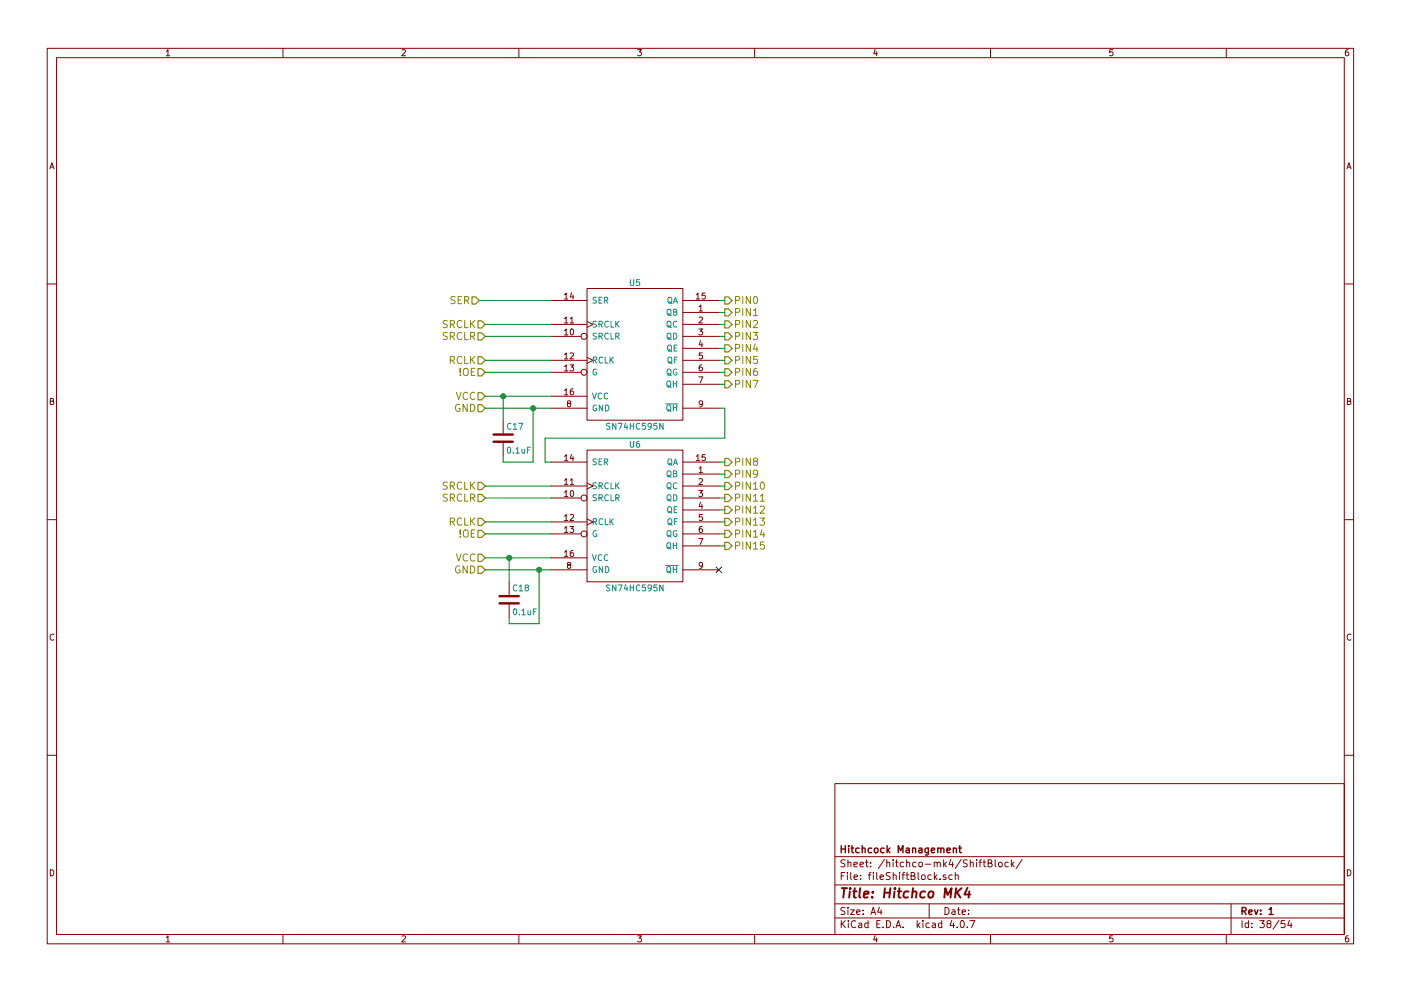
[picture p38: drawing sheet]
EESchema Schematic File Version 2
LIBS:power
LIBS:device
LIBS:switches
LIBS:relays
LIBS:motors
LIBS:transistors
LIBS:conn
LIBS:linear
LIBS:regul
LIBS:74xx
LIBS:cmos4000
LIBS:adc-dac
LIBS:memory
LIBS:xilinx
LIBS:microcontrollers
LIBS:dsp
LIBS:microchip
LIBS:analog_switches
LIBS:motorola
LIBS:texas
LIBS:intel
LIBS:audio
LIBS:interface
LIBS:digital-audio
LIBS:philips
LIBS:display
LIBS:cypress
LIBS:siliconi
LIBS:opto
LIBS:atmel
LIBS:contrib
LIBS:valves
LIBS:freetronics_schematic
LIBS:cd4013b
LIBS:ncs3s1205sc
LIBS:lca715
LIBS:SN74HC595N
LIBS:CD74HC4067
LIBS:hitchco-mk4-cache
EELAYER 25 0
EELAYER END
$Descr A4 11693 8268
encoding utf-8
Sheet 38 54
Title "Hitchco MK4"
Date ""
Rev "1"
Comp "Hitchcock Management"
Comment1 ""
Comment2 ""
Comment3 ""
Comment4 ""
$EndDescr
$Comp
L C C17
U 1 1
P 4200 3650
F 0 "C17" H 4225 3750 50  0000 L CNN
F 1 "0.1uF" H 4225 3550 50  0000 L CNN
F 2 "C_Rect_L5.08mm_W3.175mm_P2.54mm:C_Rect_L5.08mm_W3.175mm_P2.54mm" H 4238 3500 50  0001 C CNN
F 3 "http://datasheets.avx.com/AR-Series.pdf" H 4200 3650 50  0001 C CNN
F 4 "478-5096-ND" H 4225 3850 50  0001 C CNN "digikey-pn"
F 5 "AR205F104K4R" H 4225 3850 50  0001 C CNN "mfg-pn"
	1    4200 3650
	1    0    0    -1  
$EndComp
$Comp
L C C18
U 1 1
P 4250 5000
F 0 "C18" H 4275 5100 50  0000 L CNN
F 1 "0.1uF" H 4275 4900 50  0000 L CNN
F 2 "C_Rect_L5.08mm_W3.175mm_P2.54mm:C_Rect_L5.08mm_W3.175mm_P2.54mm" H 4288 4850 50  0001 C CNN
F 3 "http://datasheets.avx.com/AR-Series.pdf" H 4250 5000 50  0001 C CNN
F 4 "478-5096-ND" H 4275 5200 50  0001 C CNN "digikey-pn"
F 5 "AR205F104K4R" H 4275 5200 50  0001 C CNN "mfg-pn"
	1    4250 5000
	1    0    0    -1  
$EndComp
Text HLabel 6050 2500 2    60   Output ~ 0
PIN0
Text HLabel 6050 2600 2    60   Output ~ 0
PIN1
Text HLabel 6050 2700 2    60   Output ~ 0
PIN2
Text HLabel 6050 2800 2    60   Output ~ 0
PIN3
Text HLabel 6050 2900 2    60   Output ~ 0
PIN4
Text HLabel 6050 3000 2    60   Output ~ 0
PIN5
Text HLabel 6050 3100 2    60   Output ~ 0
PIN6
Text HLabel 6050 3200 2    60   Output ~ 0
PIN7
Text HLabel 6050 3850 2    60   Output ~ 0
PIN8
Text HLabel 6050 3950 2    60   Output ~ 0
PIN9
Text HLabel 6050 4050 2    60   Output ~ 0
PIN10
Text HLabel 6050 4150 2    60   Output ~ 0
PIN11
Text HLabel 6050 4250 2    60   Output ~ 0
PIN12
Text HLabel 6050 4350 2    60   Output ~ 0
PIN13
Text HLabel 6050 4450 2    60   Output ~ 0
PIN14
Text HLabel 6050 4550 2    60   Output ~ 0
PIN15
Text HLabel 4000 2500 0    60   Input ~ 0
SER
Text HLabel 4050 2700 0    60   Input ~ 0
SRCLK
Text HLabel 4050 3000 0    60   Input ~ 0
RCLK
Text HLabel 4050 2800 0    60   Input ~ 0
SRCLR
Text HLabel 4050 3100 0    60   Input ~ 0
!OE
Text HLabel 4050 3300 0    60   Input ~ 0
VCC
Text HLabel 4050 3400 0    60   Input ~ 0
GND
Text HLabel 4050 4050 0    60   Input ~ 0
SRCLK
Text HLabel 4050 4350 0    60   Input ~ 0
RCLK
Text HLabel 4050 4150 0    60   Input ~ 0
SRCLR
Text HLabel 4050 4450 0    60   Input ~ 0
!OE
Text HLabel 4050 4650 0    60   Input ~ 0
VCC
Text HLabel 4050 4750 0    60   Input ~ 0
GND
Wire Wire Line
	6000 3400 6050 3400
Wire Wire Line
	6050 3400 6050 3650
Wire Wire Line
	6050 3650 4550 3650
Wire Wire Line
	4550 3650 4550 3850
Wire Wire Line
	4550 3850 4600 3850
Wire Wire Line
	6050 2500 6000 2500
Wire Wire Line
	6000 2600 6050 2600
Wire Wire Line
	6050 2700 6000 2700
Wire Wire Line
	6000 2800 6050 2800
Wire Wire Line
	6050 2900 6000 2900
Wire Wire Line
	6000 3000 6050 3000
Wire Wire Line
	6050 3100 6000 3100
Wire Wire Line
	6000 3200 6050 3200
Wire Wire Line
	6000 3950 6050 3950
Wire Wire Line
	6050 4050 6000 4050
Wire Wire Line
	6000 4150 6050 4150
Wire Wire Line
	6050 4250 6000 4250
Wire Wire Line
	6000 4350 6050 4350
Wire Wire Line
	6050 4450 6000 4450
Wire Wire Line
	6000 4550 6050 4550
Wire Wire Line
	4000 2500 4600 2500
Wire Wire Line
	4050 2800 4600 2800
Wire Wire Line
	4050 3000 4600 3000
Wire Wire Line
	4050 2700 4600 2700
Wire Wire Line
	4050 3100 4600 3100
Wire Wire Line
	4050 3400 4600 3400
Wire Wire Line
	4600 3300 4050 3300
Wire Wire Line
	4050 4150 4600 4150
Wire Wire Line
	4050 4350 4600 4350
Wire Wire Line
	4050 4050 4600 4050
Wire Wire Line
	4050 4450 4600 4450
Wire Wire Line
	4050 4750 4600 4750
Wire Wire Line
	4600 4650 4050 4650
Wire Wire Line
	6050 3850 6000 3850
Wire Wire Line
	4200 3500 4200 3300
Wire Wire Line
	4200 3800 4200 3850
Wire Wire Line
	4200 3850 4450 3850
Wire Wire Line
	4450 3850 4450 3400
Wire Wire Line
	4250 4850 4250 4650
Wire Wire Line
	4250 5150 4250 5200
Wire Wire Line
	4250 5200 4500 5200
Wire Wire Line
	4500 5200 4500 4750
Connection ~ 4200 3300
Connection ~ 4450 3400
Connection ~ 4250 4650
Connection ~ 4500 4750
NoConn ~ 6000 4750
$Comp
L SN74HC595N U5
U 1 1
P 5300 2950
F 0 "U5" H 5300 3550 50  0000 C CNN
F 1 "SN74HC595N" H 5300 2350 50  0000 C CNN
F 2 "Housings_DIP:DIP-16_W7.62mm_Socket" H 5300 2950 50  0001 C CNN
F 3 "http://www.ti.com/lit/ds/symlink/sn74hc595.pdf" H 5300 2950 50  0001 C CNN
F 4 "SN74HC595N" H 5300 2950 60  0001 C CNN "mfg-pn"
F 5 "296-1600-5-ND" H 5300 2950 60  0001 C CNN "digikey-pn"
	1    5300 2950
	1    0    0    -1  
$EndComp
$Comp
L SN74HC595N U6
U 1 1
P 5300 4300
F 0 "U6" H 5300 4900 50  0000 C CNN
F 1 "SN74HC595N" H 5300 3700 50  0000 C CNN
F 2 "Housings_DIP:DIP-16_W7.62mm_Socket" H 5300 4300 50  0001 C CNN
F 3 "http://www.ti.com/lit/ds/symlink/sn74hc595.pdf" H 5300 4300 50  0001 C CNN
F 4 "SN74HC595N" H 5300 4300 60  0001 C CNN "mfg-pn"
F 5 "296-1600-5-ND" H 5300 4300 60  0001 C CNN "digikey-pn"
	1    5300 4300
	1    0    0    -1  
$EndComp
$EndSCHEMATC
